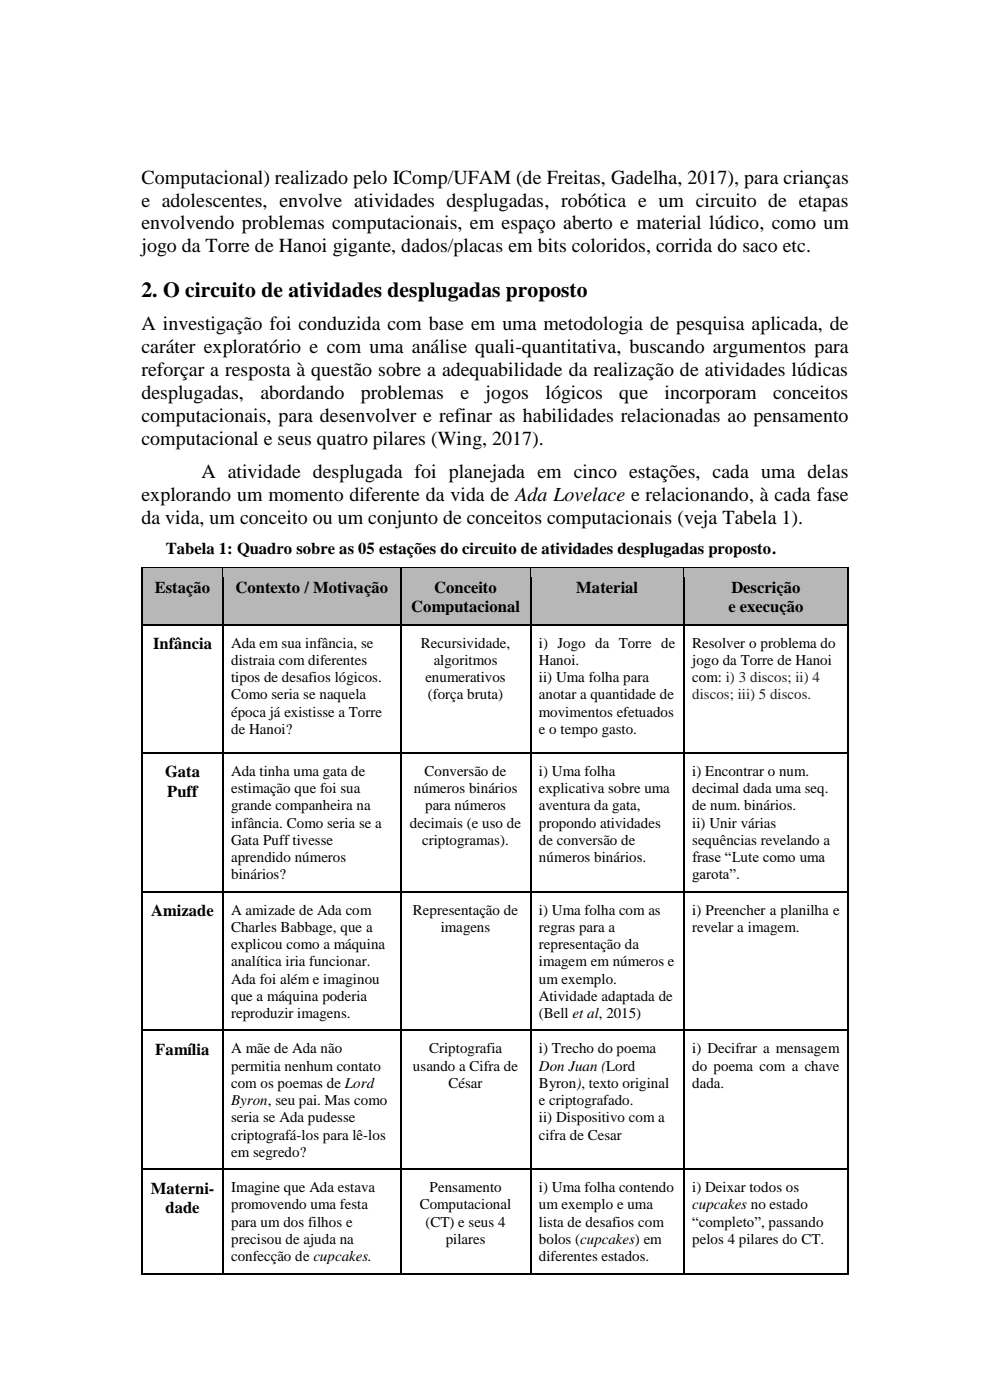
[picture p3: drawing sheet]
<svg xmlns="http://www.w3.org/2000/svg" width="210mm" height="297mm" viewBox="0 0 210 297" stroke-linecap="round" stroke-linejoin="round" font-family="sans-serif">
<defs><g id="words">
<text font-size="4.6" x="30" y="63">2. O circuito de atividades desplugadas proposto</text>
<g font-size="4.2">
<text x="30" y="39">Computacional) realizado pelo IComp/UFAM (de Freitas, Gadelha, 2017), para crianças</text>
<text x="30" y="43.8">e adolescentes, envolve atividades desplugadas, robótica e um circuito de etapas</text>
<text x="30" y="48.7">envolvendo problemas computacionais, em espaço aberto e material lúdico, como um</text>
<text x="30" y="53.6">jogo da Torre de Hanoi gigante, dados/placas em bits coloridos, corrida do saco etc.</text>
<text x="30" y="70.1">A investigação foi conduzida com base em uma metodologia de pesquisa aplicada, de</text>
<text x="30" y="74.9">caráter exploratório e com uma análise quali-quantitativa, buscando argumentos para</text>
<text x="30" y="79.8">reforçar a resposta à questão sobre a adequabilidade da realização de atividades lúdicas</text>
<text x="30" y="84.7">desplugadas,</text>
<text x="30" y="89.6">computacionais, para desenvolver e refinar as habilidades relacionadas ao pensamento</text>
<text x="55.2" y="84.7">abordando</text>
<text x="76.6" y="84.7">problemas</text>
<text x="97.7" y="84.7">e</text>
<text x="103" y="84.7">jogos</text>
<text x="115.7" y="84.7">lógicos</text>
<text x="131.4" y="84.7">que</text>
<text x="141" y="84.7">incorporam</text>
<text x="164" y="84.7">conceitos</text>
<text x="30" y="94.4">computacional e seus quatro pilares (Wing, 2017).</text>
<text x="42.7" y="101.4">A atividade desplugada foi planejada em cinco estações, cada uma delas</text>
<text x="30" y="106.3">explorando um momento diferente da vida de Ada Lovelace e relacionando, à cada fase</text>
<text x="30" y="111.1">da vida, um conceito ou um conjunto de conceitos computacionais (veja Tabela 1).</text>
</g>
<g font-size="3.5">
<text x="35.2" y="117.5">Tabela 1: Quadro sobre as 05 estações do circuito de atividades desplugadas proposto.</text>
<text x="32.9" y="125.7">Estação</text>
<text x="50" y="125.7">Contexto / Motivação</text>
<text x="92.1" y="125.7">Conceito</text>
<text x="122.2" y="125.7">Material</text>
<text x="155.1" y="125.7">Descrição</text>
<text x="87.2" y="129.8">Computacional</text>
<text x="154.5" y="129.8">e execução</text>
<text x="32.5" y="137.7">Infância</text>
<text x="35" y="165">Gata</text>
<text x="35.5" y="169">Puff</text>
<text x="32.1" y="194.4">Amizade</text>
<text x="32.9" y="223.9">Família</text>
<text x="32" y="253.3">Materni-</text>
<text x="35.1" y="257.3">dade</text>
</g>
<g font-size="3.2">
<text x="49" y="137.4">Ada em sua infância, se</text>
<text x="89.3" y="137.4">Recursividade,</text>
<text x="114.3" y="137.4">i) Jogo da Torre de</text>
<text x="146.8" y="137.4">Resolver o problema do</text>
<text x="49" y="141.1">distraia com diferentes</text>
<text x="92" y="141.1">algoritmos</text>
<text x="114.3" y="141.1">Hanoi.</text>
<text x="146.8" y="141.1">jogo da Torre de Hanoi</text>
<text x="49" y="144.7">tipos de desafios lógicos.</text>
<text x="49" y="148.4">Como seria se naquela</text>
<text x="90.2" y="144.7">enumerativos</text>
<text x="90.8" y="148.4">(força bruta)</text>
<text x="114.3" y="144.7">ii) Uma folha para</text>
<text x="114.3" y="148.4">anotar a quantidade de</text>
<text x="146.8" y="144.7">com:</text>
<text x="49" y="152">época já existisse a Torre</text>
<text x="49" y="155.7">de Hanoi?</text>
<text x="114.3" y="152">movimentos efetuados</text>
<text x="114.3" y="155.7">e o tempo gasto.</text>
<text x="49" y="164.7">Ada tinha uma gata de</text>
<text x="90.1" y="164.7">Conversão de</text>
<text x="114.3" y="164.7">i) Uma folha</text>
<text x="146.8" y="164.7">i) Encontrar o num.</text>
<text x="49" y="168.3">estimação que foi sua</text>
<text x="49" y="171.9">grande companheira na</text>
<text x="87.8" y="168.3">números binários</text>
<text x="90.2" y="171.9">para números</text>
<text x="114.3" y="168.3">explicativa sobre uma</text>
<text x="114.3" y="171.9">aventura da gata,</text>
<text x="146.8" y="168.3">decimal dada uma seq.</text>
<text x="146.8" y="171.9">de num. binários.</text>
<text x="49" y="175.6">infância. Como seria se a</text>
<text x="49" y="179.3">Gata Puff tivesse</text>
<text x="87" y="175.6">decimais (e uso de</text>
<text x="89.6" y="179.3">criptogramas).</text>
<text x="114.3" y="175.6">propondo atividades</text>
<text x="114.3" y="179.3">de conversão de</text>
<text x="146.8" y="175.6">ii) Unir várias</text>
<text x="146.8" y="179.3">sequências revelando a</text>
<text x="49" y="182.9">aprendido números</text>
<text x="114.3" y="182.9">números binários.</text>
<text x="146.8" y="182.9">frase “Lute como uma</text>
<text x="49" y="186.5">binários?</text>
<text x="146.8" y="186.5">garota”.</text>
<text x="49" y="194.1">A amizade de Ada com</text>
<text x="49" y="197.7">Charles Babbage, que a</text>
<text x="87.6" y="194.1">Representação de</text>
<text x="93.5" y="197.7">imagens</text>
<text x="114.3" y="194.1">i) Uma folha com as</text>
<text x="114.3" y="197.7">regras para a</text>
<text x="146.8" y="194.1">i) Preencher a planilha e</text>
<text x="146.8" y="197.7">revelar a imagem.</text>
<text x="49" y="201.4">explicou como a máquina</text>
<text x="114.3" y="201.4">representação da</text>
<text x="49" y="205.1">analítica iria funcionar.</text>
<text x="49" y="208.7">Ada foi além e imaginou</text>
<text x="114.3" y="205.1">imagem em números e</text>
<text x="114.3" y="208.7">um exemplo.</text>
<text x="49" y="212.3">que a máquina poderia</text>
<text x="49" y="216">reproduzir imagens.</text>
<text x="114.3" y="212.3">Atividade adaptada de</text>
<text x="114.3" y="216">(Bell et al, 2015)</text>
<text x="49" y="223.5">A mãe de Ada não</text>
<text x="49" y="227.2">permitia nenhum contato</text>
<text x="87.6" y="227.2">usando a Cifra de</text>
<text x="91" y="223.5">Criptografia</text>
<text x="114.3" y="223.5">i) Trecho do poema</text>
<text x="114.3" y="227.2">Don Juan (Lord</text>
<text x="146.8" y="223.5">i) Decifrar a mensagem</text>
<text x="146.8" y="227.2">do poema com a chave</text>
<text x="49" y="230.8">com os poemas de Lord</text>
<text x="95.1" y="230.8">César</text>
<text x="114.3" y="230.8">Byron), texto original</text>
<text x="146.8" y="230.8">dada.</text>
<text x="49" y="234.5">Byron, seu pai. Mas como</text>
<text x="49" y="238.1">seria se Ada pudesse</text>
<text x="114.3" y="234.5">e criptografado.</text>
<text x="114.3" y="238.1">ii) Dispositivo com a</text>
<text x="49" y="241.8">criptografá-los para lê-los</text>
<text x="49" y="245.4">em segredo?</text>
<text x="114.3" y="241.8">cifra de Cesar</text>
<text x="49" y="253">Imagine que Ada estava</text>
<text x="49" y="256.6">promovendo uma festa</text>
<text x="89" y="256.6">Computacional</text>
<text x="91.1" y="253">Pensamento</text>
<text x="114.3" y="253">i) Uma folha contendo</text>
<text x="114.3" y="256.6">um exemplo e uma</text>
<text x="146.8" y="253">i) Deixar todos os</text>
<text x="146.8" y="256.6">cupcakes no estado</text>
<text x="49" y="260.3">para um dos filhos e</text>
<text x="49" y="263.9">precisou de ajuda na</text>
<text x="90.3" y="260.3">(CT) e seus 4</text>
<text x="94.5" y="263.9">pilares</text>
<text x="114.3" y="260.3">lista de desafios com</text>
<text x="114.3" y="263.9">bolos (cupcakes) em</text>
<text x="146.8" y="260.3">“completo”, passando</text>
<text x="146.8" y="263.9">pelos 4 pilares do CT.</text>
<text x="49" y="267.6">confecção de cupcakes.</text>
<text x="114.3" y="267.6">diferentes estados.</text>
</g>
<g font-size="3.2" fill="#212121">
<text x="146.8" y="148.4">discos; iii) 5 discos.</text>
<text x="154" y="144.7">i) 3 discos; ii) 4</text>
</g>
</g></defs>
<g fill="#b7b7b7">
<path d="M30.4 120.7h16.7v11.7h-16.7z" fill-rule="evenodd"/>
<path d="M32 122.4h13.5v4.1h-13.5z" fill-rule="evenodd"/>
<path d="M47.4 120.7h37.5v11.7h-37.5z" fill-rule="evenodd"/>
<path d="M49 122.4h34.3v4.1h-34.3z" fill-rule="evenodd"/>
<path d="M85.2 120.7h27.2v11.7h-27.2z" fill-rule="evenodd"/>
<path d="M86.8 122.4h24v4.1h-24z" fill-rule="evenodd"/>
<path d="M86.8 126.5h24v4.1h-24z" fill-rule="evenodd"/>
<path d="M112.7 120.7h32.2v11.7h-32.2z" fill-rule="evenodd"/>
<path d="M114.3 122.4h29v4.1h-29z" fill-rule="evenodd"/>
<path d="M145.2 120.7h34.5v11.7h-34.5z" fill-rule="evenodd"/>
<path d="M146.8 122.4h31.3v4.1h-31.3z" fill-rule="evenodd"/>
<path d="M146.8 126.5h31.3v4.1h-31.3z" fill-rule="evenodd"/>
</g>
<path d="M30.2 120.3v2.1M30.4 120.5h16.7" fill="none" stroke="#000" stroke-width=".34"/>
<path d="M30 120.3h.4v.4h-.4z" fill-rule="evenodd" fill="#000"/>
<path d="M30.4 120.7h16.7v1.7h-16.7z" fill-rule="evenodd" fill="#b7b7b7"/>
<g fill="#000">
<path d="M47.1 120.7h.3v1.7h-.3z" fill-rule="evenodd"/>
<path d="M47.1 120.3h.3v.4h-.3z" fill-rule="evenodd"/>
</g>
<path d="M47.4 120.5h37.5" fill="none" stroke="#000" stroke-width=".34"/>
<path d="M47.4 120.7h37.5v1.7h-37.5z" fill-rule="evenodd" fill="#b7b7b7"/>
<g fill="#000">
<path d="M84.9 120.7h.3v1.7h-.3z" fill-rule="evenodd"/>
<path d="M84.9 120.3h.3v.4h-.3z" fill-rule="evenodd"/>
</g>
<path d="M85.2 120.5h27.2" fill="none" stroke="#000" stroke-width=".34"/>
<path d="M85.2 120.7h27.2v1.7h-27.2z" fill-rule="evenodd" fill="#b7b7b7"/>
<g fill="#000">
<path d="M112.4 120.7h.3v1.7h-.3z" fill-rule="evenodd"/>
<path d="M112.4 120.3h.3v.4h-.3z" fill-rule="evenodd"/>
</g>
<path d="M112.7 120.5h32.2" fill="none" stroke="#000" stroke-width=".34"/>
<path d="M112.7 120.7h32.2v1.7h-32.2z" fill-rule="evenodd" fill="#b7b7b7"/>
<g fill="#000">
<path d="M144.9 120.7h.3v1.7h-.3z" fill-rule="evenodd"/>
<path d="M144.9 120.3h.3v.4h-.3z" fill-rule="evenodd"/>
</g>
<path d="M145.2 120.5h34.5" fill="none" stroke="#000" stroke-width=".34"/>
<path d="M145.2 120.7h34.5v1.7h-34.5z" fill-rule="evenodd" fill="#b7b7b7"/>
<path d="M179.9 120.3v2.1" fill="none" stroke="#000" stroke-width=".34"/>
<path d="M179.7 120.3h.4v.4h-.4z" fill-rule="evenodd" fill="#000"/>
<path d="M30.2 130.6h17.1v1.8h-17.1z" fill-rule="evenodd" fill="#b7b7b7"/>
<path d="M30.2 122.4v10" fill="none" stroke="#000" stroke-width=".34"/>
<path d="M47.3 130.6h37.8v1.8h-37.8z" fill-rule="evenodd" fill="#b7b7b7"/>
<path d="M47.3 122.4v10" fill="none" stroke="#000" stroke-width=".34"/>
<path d="M85.1 130.6h27.4v1.8h-27.4z" fill-rule="evenodd" fill="#b7b7b7"/>
<path d="M85.1 122.4v10" fill="none" stroke="#000" stroke-width=".34"/>
<path d="M112.5 130.6h32.6v1.8h-32.6z" fill-rule="evenodd" fill="#b7b7b7"/>
<path d="M112.5 122.4v10" fill="none" stroke="#000" stroke-width=".34"/>
<path d="M145.1 130.6h34.8v1.8h-34.8z" fill-rule="evenodd" fill="#b7b7b7"/>
<path d="M145.1 122.4v10M179.9 122.4v10" fill="none" stroke="#000" stroke-width=".34"/>
<g fill="#fff">
<path d="M154 141.7h19.9v3.7h-19.9z" fill-rule="evenodd"/>
<path d="M146.8 145.4h25.3v3.7h-25.3z" fill-rule="evenodd"/>
</g>
<g fill="none" stroke="#000" stroke-width=".34">
<path d="M30.2 132.4v137.6M30.4 132.5h16.7M47.3 132.4v137.6M47.4 132.5h37.5M85.1 132.4v137.6M85.2 132.5h27.2M112.5 132.4v137.6M112.7 132.5h32.2M145.1 132.4v137.6M145.2 132.5h34.5M179.9 132.4v137.6M30.4 159.7h16.7"/>
<path d="M47.4 159.7h37.5M85.2 159.7h27.2M112.7 159.7h32.2M145.2 159.7h34.5M30.4 189.2h16.7M47.4 189.2h37.5M85.2 189.2h27.2M112.7 189.2h32.2M145.2 189.2h34.5M30.4 218.6h16.7M47.4 218.6h37.5M85.2 218.6h27.2"/>
<path d="M112.7 218.6h32.2M145.2 218.6h34.5M30.4 248.1h16.7M47.4 248.1h37.5M85.2 248.1h27.2M112.7 248.1h32.2M145.2 248.1h34.5M30.4 270.2h16.7M47.4 270.2h37.5M85.2 270.2h27.2M112.7 270.2h32.2M145.2 270.2h34.5"/>
</g>
<g fill="#000">
<path d="M30 270h.4v.4h-.4z" fill-rule="evenodd"/>
<path d="M30 270h.4v.4h-.4z" fill-rule="evenodd"/>
<path d="M47.1 270h.3v.4h-.3z" fill-rule="evenodd"/>
<path d="M84.9 270h.3v.4h-.3z" fill-rule="evenodd"/>
<path d="M112.4 270h.3v.4h-.3z" fill-rule="evenodd"/>
<path d="M144.9 270h.3v.4h-.3z" fill-rule="evenodd"/>
<path d="M179.7 270h.4v.4h-.4z" fill-rule="evenodd"/>
<path d="M179.7 270h.4v.4h-.4z" fill-rule="evenodd"/>
</g>
<use href="#words"/>
</svg>
